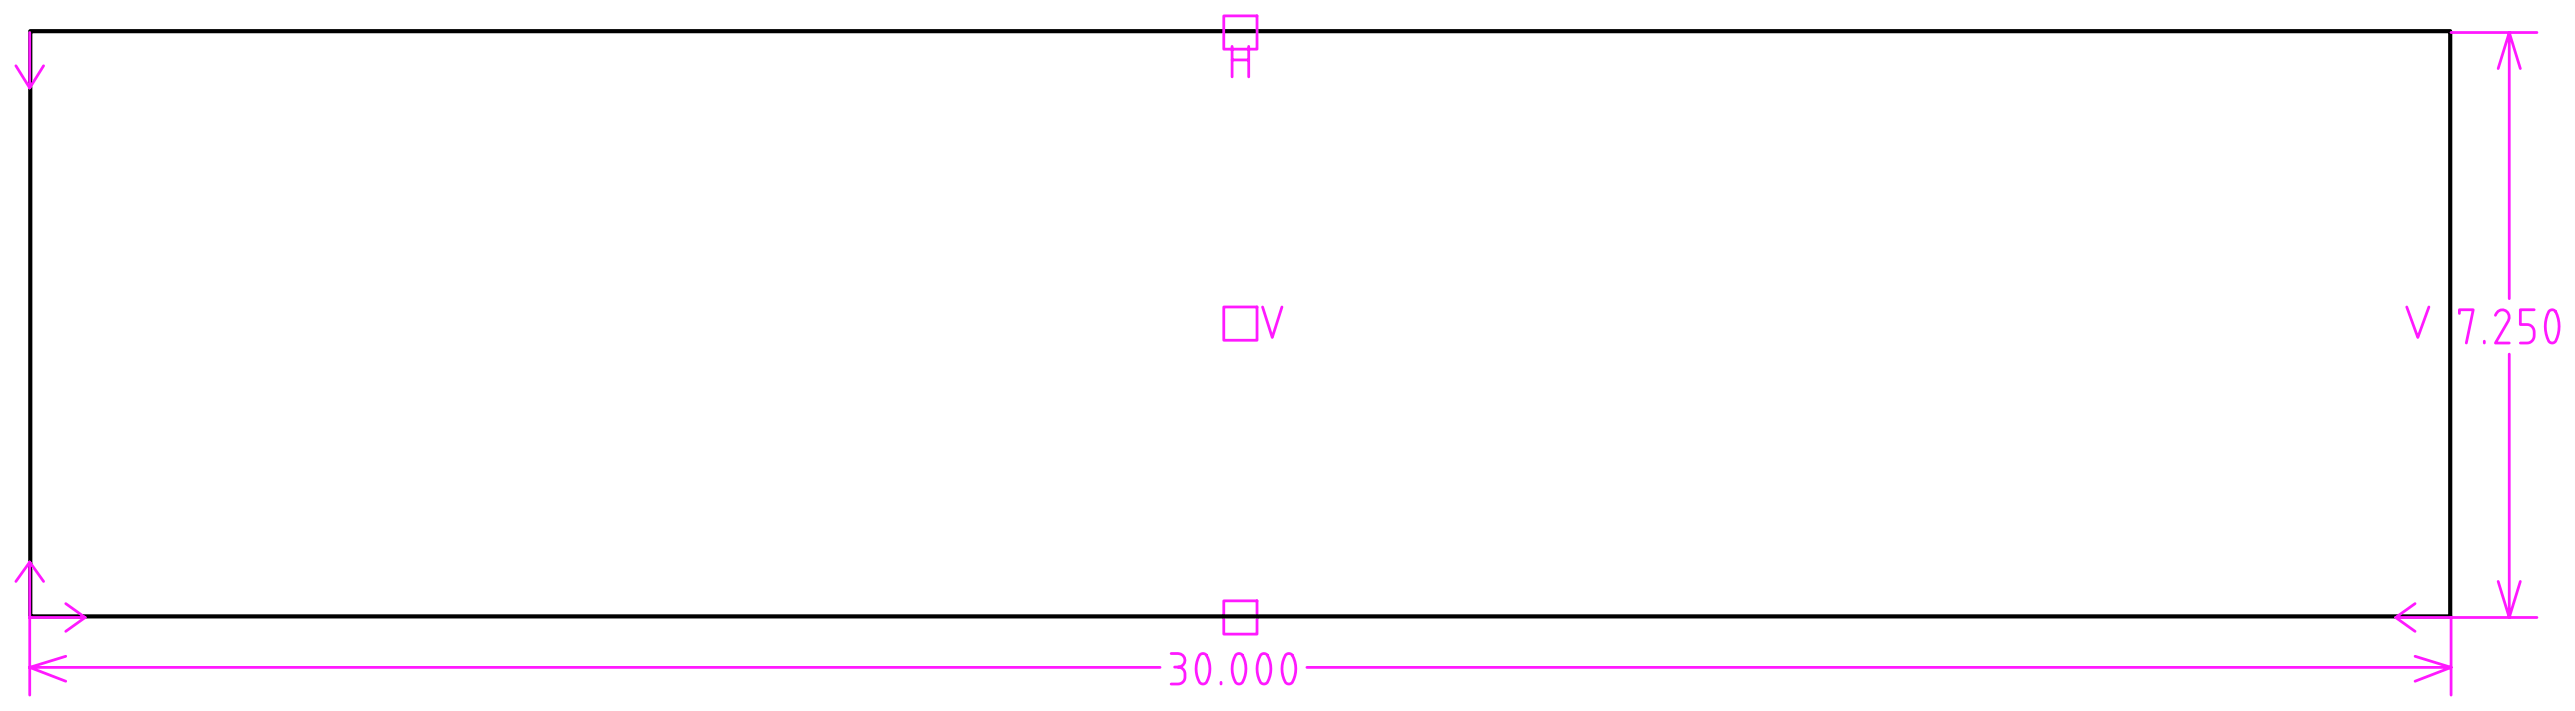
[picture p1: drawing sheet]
<svg xmlns="http://www.w3.org/2000/svg" width="811mm" height="224mm" viewBox="0 0 811 224" stroke-linecap="round" stroke-linejoin="round" font-family="sans-serif">
<g fill="none" stroke="#ff19ff" stroke-width=".87">
<path d="M9.4 10.2v17.5l-4.4-7M385.3 5h10.5v10.5h-10.5zM388 14.6v9.6M388 18.9h5.2M393.2 14.6v9.6M771.8 10.2h27M790.1 10.2l3.5 11.4M13.7 20.7l-4.3 7M786.6 21.6l3.5-11.4v83.8M385.3 96.6h10.5v10.5h-10.5zM397.6 96.6l3 9.6 3.1-9.6M757.8 96.6l3.5 9.6 3.5-9.6"/>
<path d="M774.4 98.6v-1.1h4.4l-2.2 10.4M785.8 99.2a2.25 2.25 0 0 1 3-1.5 2.25 2.25 0 0 1 1 3.3l-4 6.9h4.3M798 97.5h-4.4v4.6h2.2a2.27 2.27 0 0 1 2.2 2.3 2.63 2.63 0 0 1-2.2 3.5h-2.2M802.8 97.8l.8-.3 .9 .3a9.8 9.8 0 0 1 0 9.8l-.9 .3-.8-.3a9.8 9.8 0 0 1 0-9.8zM782.3 107.4v.5M790.1 111.4v82.9M9.4 176.9l-4.4 6.1M9.4 194.3h17.4l-6.1 4.4M9.4 194.3v24.4M13.7 183l-4.3-6.1v17.4M20.7 189.9l6.1 4.4M385.3 189.1h10.5v10.4h-10.5z"/>
<path d="M754.4 194.3l6.1 4.4M760.5 189.9l-6.1 4.4h17.4M771.8 194.3v24.4M771.8 194.3h27M786.6 183l3.5 11.3M793.6 183l-3.5 11.3M9.4 210h355.9M9.4 210l11.3 4.4M20.7 206.5l-11.3 3.5M368.8 205.6h2.2a2.13 2.13 0 0 1 2.1 2.2 2.13 2.13 0 0 1-2.1 2.1h-1.1M371 209.9a2.75 2.75 0 0 1 2.2 2.3 2.75 2.75 0 0 1-1.4 2.9l-3 .1M377.9 206l.6-.3 .9 .1a7.5 7.5 0 0 1 1.3 6.8 2.84 2.84 0 0 1-1.3 2.5h-1.2a7.5 7.5 0 0 1-1.3-6.9z"/>
<path d="M384.5 214.7v.5M389.3 206l.5-.3 1 .1a7.5 7.5 0 0 1 1.3 6.8 2.84 2.84 0 0 1-1.3 2.5h-1.3a7.5 7.5 0 0 1-1.3-6.9zM397.1 206l.6-.3 .9 .1a7.5 7.5 0 0 1 1.3 6.8 2.84 2.84 0 0 1-1.3 2.5h-1.2a7.5 7.5 0 0 1-1.3-6.9zM405 206l.5-.3 1 .1a7.5 7.5 0 0 1 1.3 6.8 2.84 2.84 0 0 1-1.3 2.5h-1.3a7.5 7.5 0 0 1-1.3-6.9zM760.5 206.5l11.3 3.5h-360.3M771.8 210l-11.3 4.4"/>
</g>
<path d="M9.5 9.8h762v184.2h-762z" fill="none" stroke="#000" stroke-width="1.3"/>
</svg>
